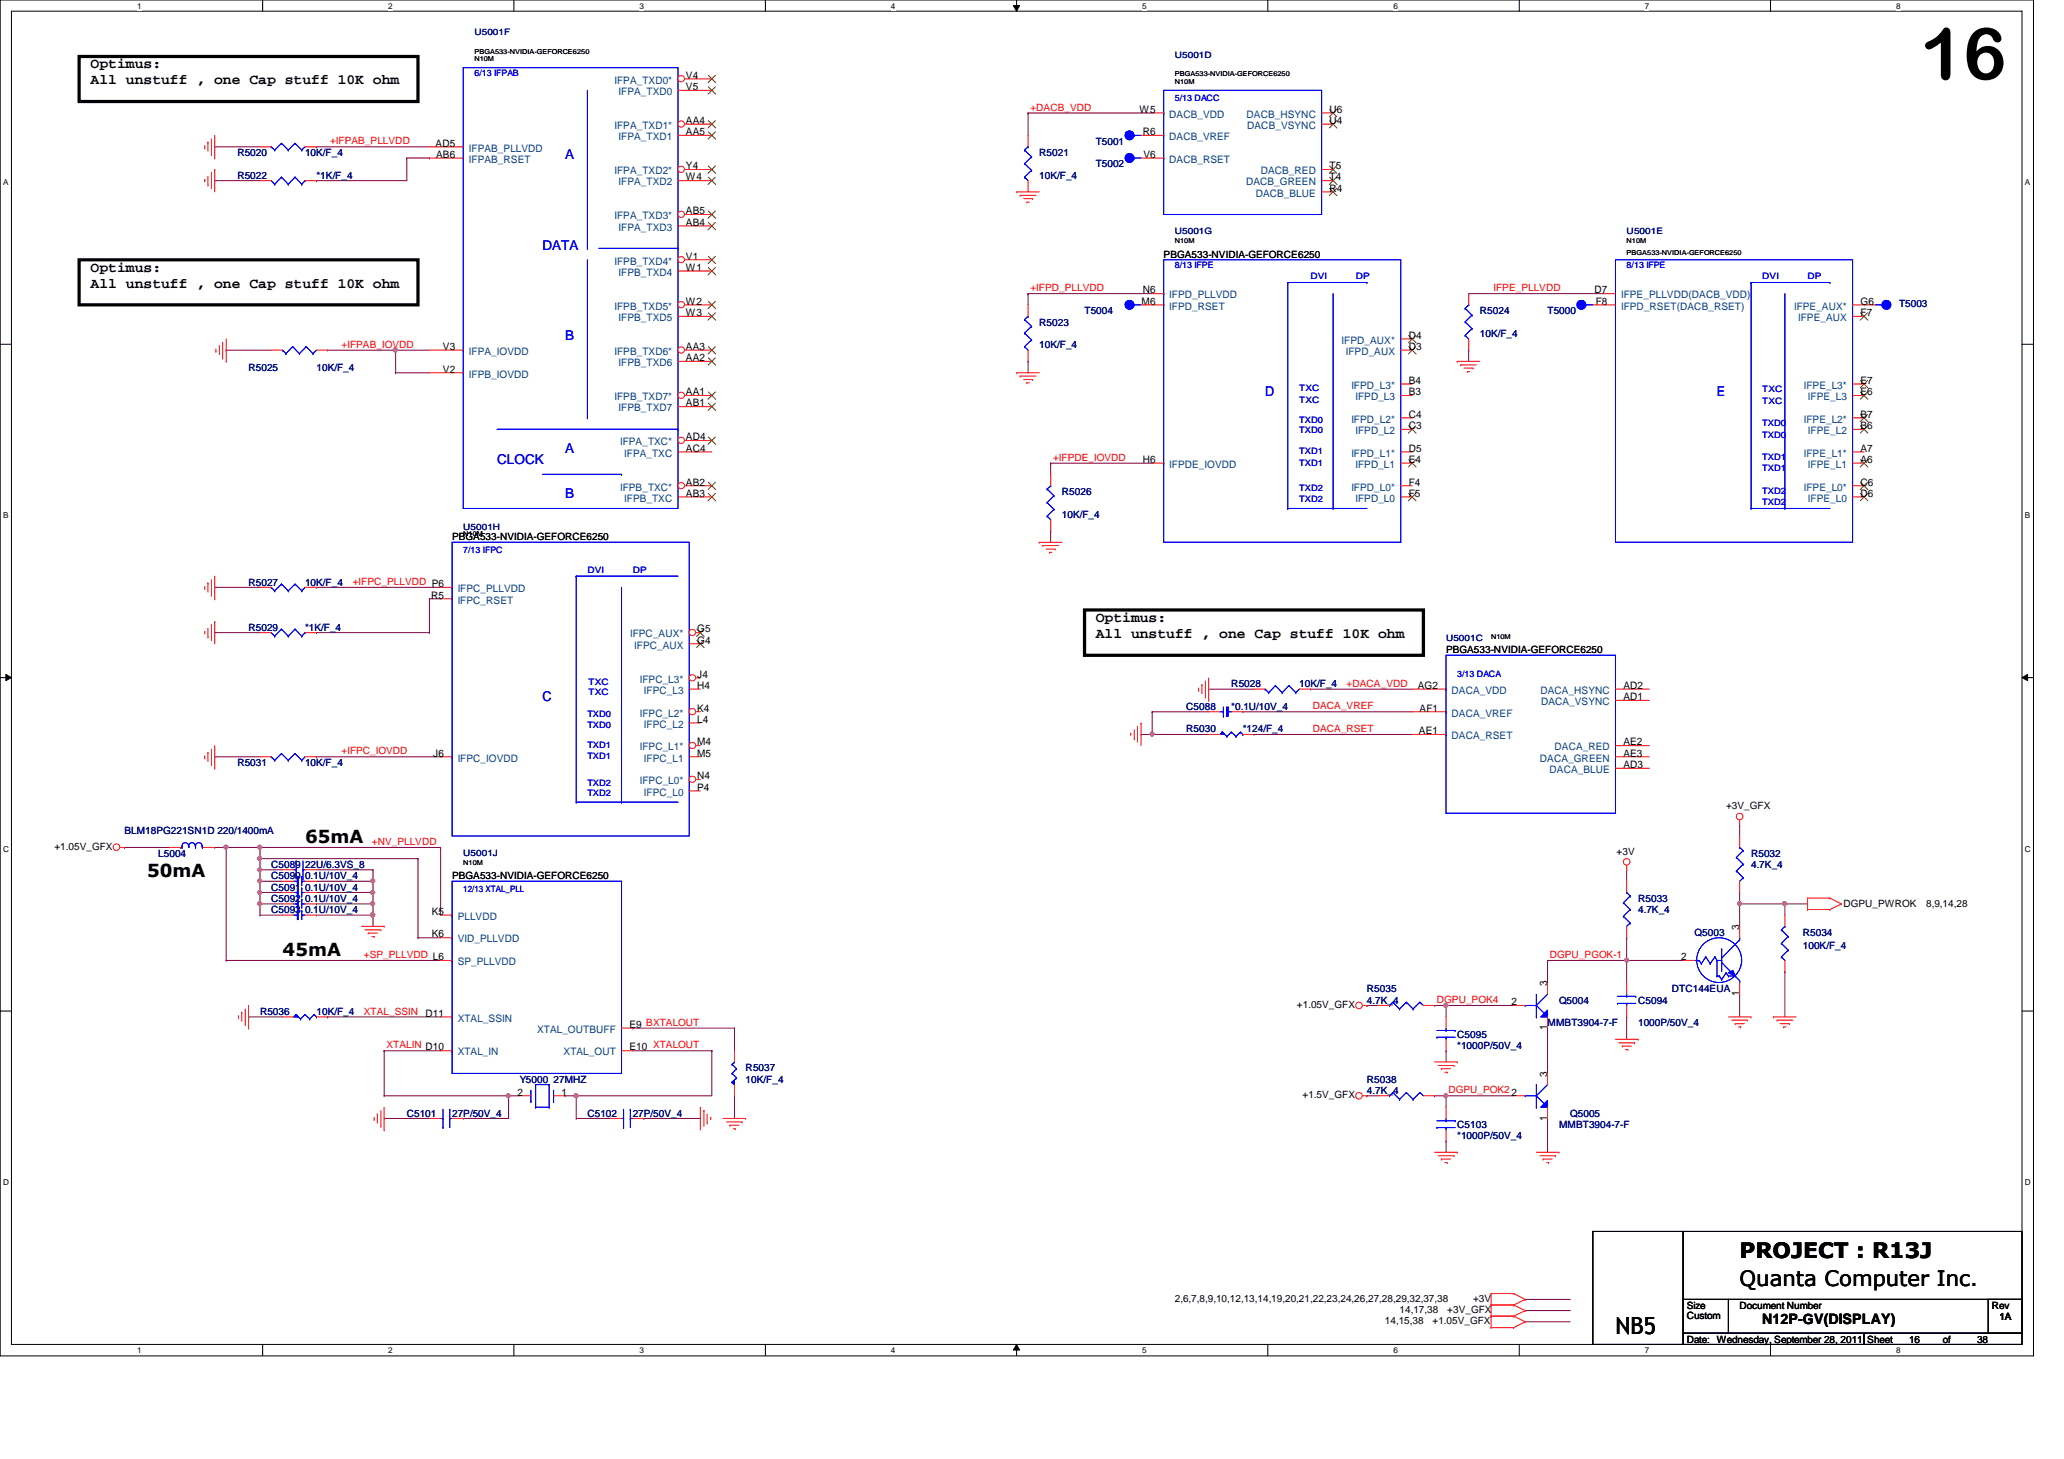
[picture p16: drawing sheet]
<svg xmlns="http://www.w3.org/2000/svg" width="297mm" height="210mm" viewBox="0 0 297 210" stroke-linecap="round" stroke-linejoin="round" font-family="sans-serif">
<defs><g id="words">
<text font-size="10.4" x="276.4" y="11.4">16</text>
<text font-size="3.4" x="232.5" y="191.9">NB5</text>
<g font-size="3">
<text x="250.4" y="185.1">Quanta Computer Inc.</text>
<text x="250.4" y="181">PROJECT : R13J</text>
</g>
<g font-size="2.6">
<text x="43.9" y="121.2">65mA</text>
<text x="21.2" y="126.1">50mA</text>
<text x="40.7" y="137.5">45mA</text>
</g>
<g font-size="2.1">
<text x="13" y="9.8">Optimus:</text>
<text x="13" y="12.1">All unstuff , one Cap stuff 10K ohm</text>
<text x="13" y="39.1">Optimus:</text>
<text x="13" y="41.4">All unstuff , one Cap stuff 10K ohm</text>
<text x="157.7" y="89.5">Optimus:</text>
<text x="157.7" y="91.8">All unstuff , one Cap stuff 10K ohm</text>
<text x="253.6" y="190.5">N12P-GV(DISPLAY)</text>
</g>
<g font-size="1.9" fill="#00f">
<text x="81.3" y="22.9">A</text>
<text x="78.1" y="35.9">DATA</text>
<text x="81.3" y="48.9">B</text>
<text x="182.1" y="57">D</text>
<text x="247.1" y="57">E</text>
<text x="81.3" y="65.2">A</text>
<text x="71.5" y="66.8">CLOCK</text>
<text x="81.3" y="71.7">B</text>
<text x="78.1" y="100.9">C</text>
</g>
<g font-size="1.5">
<text x="98.7" y="11.3">V4</text>
<text x="98.7" y="17.8">AA4</text>
<text x="98.7" y="13">V5</text>
<text x="164" y="16.2">W5</text>
<text x="191.3" y="17.8">U4</text>
<text x="191.3" y="16.2">U6</text>
<text x="62.7" y="21.1">AD5</text>
<text x="62.8" y="22.7">AB6</text>
<text x="98.7" y="19.4">AA5</text>
<text x="164.5" y="19.4">R6</text>
<text x="164.5" y="22.7">V6</text>
<text x="98.7" y="26">W4</text>
<text x="98.7" y="24.3">Y4</text>
<text x="191.3" y="27.6">R4</text>
<text x="191.3" y="26">T4</text>
<text x="191.3" y="24.3">T5</text>
<text x="98.7" y="32.5">AB4</text>
<text x="98.7" y="30.8">AB5</text>
<text x="98.7" y="38.9">W1</text>
<text x="98.7" y="37.3">V1</text>
<text x="98.7" y="45.5">W3</text>
<text x="98.7" y="43.8">W2</text>
<text x="164.3" y="43.8">M6</text>
<text x="164.5" y="42.2">N6</text>
<text x="229.5" y="42.2">D7</text>
<text x="229.7" y="43.8">F8</text>
<text x="267.8" y="43.8">G6</text>
<text x="267.8" y="45.5">F7</text>
<text x="63.8" y="53.6">V2</text>
<text x="63.8" y="50.3">V3</text>
<text x="98.7" y="51.9">AA2</text>
<text x="98.7" y="50.3">AA3</text>
<text x="202.7" y="50.3">D3</text>
<text x="202.7" y="48.7">D4</text>
<text x="98.7" y="58.5">AB1</text>
<text x="98.7" y="56.9">AA1</text>
<text x="202.7" y="56.9">B3</text>
<text x="202.7" y="55.2">B4</text>
<text x="267.8" y="56.9">E6</text>
<text x="267.8" y="55.2">E7</text>
<text x="98.7" y="65">AC4</text>
<text x="98.7" y="63.3">AD4</text>
<text x="202.7" y="65">D5</text>
<text x="202.7" y="61.7">C3</text>
<text x="202.7" y="60.1">C4</text>
<text x="267.8" y="65">A7</text>
<text x="267.8" y="61.7">B6</text>
<text x="267.8" y="60.1">B7</text>
<text x="98.7" y="71.5">AB3</text>
<text x="98.7" y="69.8">AB2</text>
<text x="164.5" y="66.6">H6</text>
<text x="202.7" y="71.5">F5</text>
<text x="202.7" y="69.8">F4</text>
<text x="202.7" y="66.6">E4</text>
<text x="267.8" y="69.8">C6</text>
<text x="267.8" y="66.6">A6</text>
<text x="267.8" y="71.5">D6</text>
<text x="62.1" y="86.1">R5</text>
<text x="100.3" y="92.6">G4</text>
<text x="100.3" y="91">G5</text>
<text x="100.3" y="99.1">H4</text>
<text x="100.3" y="97.5">J4</text>
<text x="204" y="99.1">AG2</text>
<text x="233.6" y="100.7">AD1</text>
<text x="233.6" y="99.1">AD2</text>
<text x="100.3" y="107.2">M4</text>
<text x="100.3" y="104">L4</text>
<text x="100.3" y="102.4">K4</text>
<text x="204.2" y="105.6">AE1</text>
<text x="204.3" y="102.4">AF1</text>
<text x="233.6" y="107.2">AE2</text>
<text x="62.4" y="108.8">J6</text>
<text x="100.3" y="113.7">P4</text>
<text x="100.3" y="112.1">N4</text>
<text x="100.3" y="108.8">M5</text>
<text x="233.6" y="110.5">AD3</text>
<text x="233.6" y="108.8">AE3</text>
<text x="62.1" y="131.6">K5</text>
<text x="62.1" y="134.9">K6</text>
<text x="250.3" y="133.8" transform="rotate(-90 250.3 133.8)">3</text>
<text x="222.7" y="141.9" transform="rotate(-90 222.7 141.9)">3</text>
<text x="241.9" y="138.1">2</text>
<text x="250.3" y="143.3" transform="rotate(-90 250.3 143.3)">1</text>
<text x="61.3" y="146.3">D11</text>
<text x="90.6" y="147.9">E9 BXTALOUT</text>
<text x="217.5" y="144.6">2</text>
<text x="222.7" y="148.3" transform="rotate(-90 222.7 148.3)">1</text>
<text x="90.6" y="151.1">E10 XTALOUT</text>
<text x="222.7" y="154.9" transform="rotate(-90 222.7 154.9)">3</text>
<text x="74.5" y="157.6">2</text>
<text x="80.8" y="157.6">1</text>
<text x="217.5" y="157.6">2</text>
<text x="222.7" y="161.2" transform="rotate(-90 222.7 161.2)">1</text>
</g>
<g font-size="1.5" fill="#004080">
<text x="88.4" y="12">IFPA_TXD0*</text>
<text x="89" y="13.7">IFPA_TXD0</text>
<text x="168.3" y="16.9">DACB_VDD</text>
<text x="179.4" y="16.9">DACB_HSYNC</text>
<text x="67.5" y="23.4">IFPAB_RSET</text>
<text x="67.5" y="21.8">IFPAB_PLLVDD</text>
<text x="88.4" y="18.5">IFPA_TXD1*</text>
<text x="89" y="20.2">IFPA_TXD1</text>
<text x="168.3" y="20.2">DACB_VREF</text>
<text x="168.3" y="23.4">DACB_RSET</text>
<text x="179.5" y="18.5">DACB_VSYNC</text>
<text x="88.4" y="25.1">IFPA_TXD2*</text>
<text x="89" y="26.7">IFPA_TXD2</text>
<text x="179.3" y="26.7">DACB_GREEN</text>
<text x="180.7" y="28.3">DACB_BLUE</text>
<text x="181.4" y="25.1">DACB_RED</text>
<text x="88.4" y="31.5">IFPA_TXD3*</text>
<text x="89" y="33.2">IFPA_TXD3</text>
<text x="88.4" y="38.1">IFPB_TXD4*</text>
<text x="89" y="39.7">IFPB_TXD4</text>
<text x="88.4" y="44.5">IFPB_TXD5*</text>
<text x="89" y="46.2">IFPB_TXD5</text>
<text x="168.3" y="44.5">IFPD_RSET</text>
<text x="168.3" y="42.9">IFPD_PLLVDD</text>
<text x="233.3" y="44.5">IFPD_RSET(DACB_RSET)</text>
<text x="233.3" y="42.9">IFPE_PLLVDD(DACB_VDD)</text>
<text x="258.2" y="44.5">IFPE_AUX*</text>
<text x="258.8" y="46.2">IFPE_AUX</text>
<text x="67.5" y="51.1">IFPA_IOVDD</text>
<text x="88.4" y="51.1">IFPB_TXD6*</text>
<text x="89" y="52.7">IFPB_TXD6</text>
<text x="193.1" y="49.4">IFPD_AUX*</text>
<text x="193.7" y="51.1">IFPD_AUX</text>
<text x="67.5" y="54.3">IFPB_IOVDD</text>
<text x="88.4" y="57.6">IFPB_TXD7*</text>
<text x="89" y="59.2">IFPB_TXD7</text>
<text x="194.5" y="55.9">IFPD_L3*</text>
<text x="195.1" y="57.6">IFPD_L3</text>
<text x="259.6" y="55.9">IFPE_L3*</text>
<text x="260.2" y="57.6">IFPE_L3</text>
<text x="89.2" y="64.1">IFPA_TXC*</text>
<text x="89.8" y="65.7">IFPA_TXC</text>
<text x="194.5" y="65.7">IFPD_L1*</text>
<text x="194.5" y="60.8">IFPD_L2*</text>
<text x="195.1" y="62.4">IFPD_L2</text>
<text x="259.6" y="65.7">IFPE_L1*</text>
<text x="259.6" y="60.8">IFPE_L2*</text>
<text x="260.2" y="62.4">IFPE_L2</text>
<text x="89.2" y="70.6">IFPB_TXC*</text>
<text x="168.3" y="67.3">IFPDE_IOVDD</text>
<text x="194.5" y="70.6">IFPD_L0*</text>
<text x="195.1" y="67.3">IFPD_L1</text>
<text x="259.6" y="70.6">IFPE_L0*</text>
<text x="260.2" y="67.3">IFPE_L1</text>
<text x="89.8" y="72.2">IFPB_TXC</text>
<text x="195.1" y="72.2">IFPD_L0</text>
<text x="260.2" y="72.2">IFPE_L0</text>
<text x="65.9" y="86.8">IFPC_RSET</text>
<text x="65.9" y="85.2">IFPC_PLLVDD</text>
<text x="90.7" y="91.7">IFPC_AUX*</text>
<text x="91.3" y="93.3">IFPC_AUX</text>
<text x="92.1" y="98.2">IFPC_L3*</text>
<text x="92.7" y="99.8">IFPC_L3</text>
<text x="208.9" y="99.8">DACA_VDD</text>
<text x="221.7" y="99.8">DACA_HSYNC</text>
<text x="221.8" y="101.4">DACA_VSYNC</text>
<text x="92.1" y="107.9">IFPC_L1*</text>
<text x="92.1" y="103.1">IFPC_L2*</text>
<text x="92.7" y="104.7">IFPC_L2</text>
<text x="208.9" y="103.1">DACA_VREF</text>
<text x="208.9" y="106.3">DACA_RSET</text>
<text x="223.7" y="107.9">DACA_RED</text>
<text x="65.9" y="109.6">IFPC_IOVDD</text>
<text x="92.1" y="112.8">IFPC_L0*</text>
<text x="92.7" y="109.6">IFPC_L1</text>
<text x="221.6" y="109.6">DACA_GREEN</text>
<text x="223" y="111.2">DACA_BLUE</text>
<text x="92.7" y="114.5">IFPC_L0</text>
<text x="65.9" y="135.6">VID_PLLVDD</text>
<text x="65.9" y="132.3">PLLVDD</text>
<text x="65.9" y="138.9">SP_PLLVDD</text>
<text x="65.9" y="147">XTAL_SSIN</text>
<text x="77.3" y="148.6">XTAL_OUTBUFF</text>
<text x="65.9" y="151.8">XTAL_IN</text>
<text x="81.1" y="151.8">XTAL_OUT</text>
</g>
<g font-size="1.4" fill="#f00">
<text x="148.3" y="15.9">+DACB_VDD</text>
<text x="47.5" y="20.8">+IFPAB_PLLVDD</text>
<text x="148.3" y="41.9">+IFPD_PLLVDD</text>
<text x="214.9" y="41.9">IFPE_PLLVDD</text>
<text x="49.1" y="50">+IFPAB_IOVDD</text>
<text x="151.6" y="66.3">+IFPDE_IOVDD</text>
<text x="50.8" y="84.2">+IFPC_PLLVDD P6</text>
<text x="193.8" y="98.8">+DACA_VDD</text>
<text x="188.9" y="102.1">DACA_VREF</text>
<text x="188.9" y="105.3">DACA_RSET</text>
<text x="49.1" y="108.5">+IFPC_IOVDD</text>
<text x="53.5" y="121.6">+NV_PLLVDD</text>
<text x="52.4" y="137.8">+SP_PLLVDD L6</text>
<text x="223.1" y="137.8">DGPU_PGOK-1</text>
<text x="52.4" y="146">XTAL_SSIN</text>
<text x="206.8" y="144.3">DGPU_POK4</text>
<text x="55.6" y="150.8">XTALIN D10</text>
<text x="208.4" y="157.3">DGPU_POK2</text>
</g>
<g font-size="1.4" fill="#000080">
<text x="34.2" y="22.5">R5020</text>
<text x="43.9" y="22.5">10K/F_4</text>
<text x="149.6" y="22.5">R5021</text>
<text x="157.7" y="20.8">T5001</text>
<text x="34.2" y="25.7">R5022</text>
<text x="45.5" y="25.7">*1K/F_4</text>
<text x="149.6" y="25.7">10K/F_4</text>
<text x="157.7" y="24.1">T5002</text>
<text x="149.6" y="46.9">R5023</text>
<text x="156.1" y="45.2">T5004</text>
<text x="213" y="45.2">R5024</text>
<text x="222.7" y="45.2">T5000</text>
<text x="273.3" y="44.2">T5003</text>
<text x="35.8" y="53.3">R5025</text>
<text x="45.5" y="53.3">10K/F_4</text>
<text x="149.6" y="50.1">10K/F_4</text>
<text x="213" y="48.5">10K/F_4</text>
<text x="152.8" y="71.2">R5026</text>
<text x="152.8" y="74.5">10K/F_4</text>
<text x="35.8" y="84.2">R5027</text>
<text x="43.9" y="84.2">10K/F_4</text>
<text x="35.8" y="90.8">R5029</text>
<text x="43.9" y="90.8">*1K/F_4</text>
<text x="177.2" y="98.9">R5028</text>
<text x="187" y="98.9">10K/F_4</text>
<text x="170.7" y="102.1">C5088</text>
<text x="170.7" y="105.4">R5030</text>
<text x="177.2" y="102.1">*0.1U/10V_4</text>
<text x="178.9" y="105.4">*124/F_4</text>
<text x="34.2" y="110.2">R5031</text>
<text x="43.9" y="110.2">10K/F_4</text>
<text x="17.9" y="120">BLM18PG221SN1D 220/1400mA</text>
<text x="22.8" y="123.3">L5004</text>
<text x="39" y="124.9">C5089 22U/6.3VS_8</text>
<text x="252" y="123.3">R5032</text>
<text x="252" y="124.9">4.7K_4</text>
<text x="39" y="129.8">C5092 0.1U/10V_4</text>
<text x="39" y="126.5">C5090 0.1U/10V_4</text>
<text x="39" y="131.4">C5093 0.1U/10V_4</text>
<text x="39" y="128.1">C5091 0.1U/10V_4</text>
<text x="235.8" y="129.8">R5033</text>
<text x="235.8" y="131.4">4.7K_4</text>
<text x="243.9" y="134.6">Q5003</text>
<text x="259.5" y="134.6">R5034</text>
<text x="259.5" y="136.6">100K/F_4</text>
<text x="196.7" y="142.7">R5035</text>
<text x="240.6" y="142.7">DTC144EUA</text>
<text x="37.4" y="146">R5036</text>
<text x="45.5" y="146">10K/F_4</text>
<text x="196.7" y="144.4">4.7K_4</text>
<text x="209.7" y="149.3">C5095</text>
<text x="222.7" y="147.7">MMBT3904-7-F</text>
<text x="224.4" y="144.4">Q5004</text>
<text x="235.8" y="144.4">C5094</text>
<text x="235.8" y="147.7">1000P/50V_4</text>
<text x="74.8" y="155.8">Y5000 27MHZ</text>
<text x="107.3" y="154.1">R5037</text>
<text x="107.3" y="155.8">10K/F_4</text>
<text x="196.7" y="155.8">R5038</text>
<text x="209.7" y="150.9">*1000P/50V_4</text>
<text x="58.5" y="160.7">C5101</text>
<text x="65.1" y="160.7">27P/50V_4</text>
<text x="84.5" y="160.7">C5102</text>
<text x="91.1" y="160.7">27P/50V_4</text>
<text x="196.7" y="157.4">4.7K_4</text>
<text x="226" y="160.7">Q5005</text>
<text x="209.7" y="162.3">C5103</text>
<text x="209.7" y="163.9">*1000P/50V_4</text>
<text x="224.4" y="162.3">MMBT3904-7-F</text>
</g>
<g font-size="1.4">
<text x="167.5" y="37.1">PBGA533-NVIDIA-GEFORCE6250</text>
<text x="65.1" y="77.7">PBGA533-NVIDIA-GEFORCE6250</text>
<text x="208.1" y="94">PBGA533-NVIDIA-GEFORCE6250</text>
<text x="248.4" y="116.4">+3V_GFX</text>
<text x="7.8" y="122.3">+1.05V_GFX</text>
<text x="232.7" y="122.9">+3V</text>
<text x="65.1" y="126.5">PBGA533-NVIDIA-GEFORCE6250</text>
<text x="265.3" y="130.6">DGPU_PWROK</text>
<text x="277.2" y="130.6">8,9,14,28</text>
<text x="186.6" y="145">+1.05V_GFX</text>
<text x="187.4" y="158">+1.5V_GFX</text>
<text x="169.1" y="187.3">2,6,7,8,9,10,12,13,14,19,20,21,22,23,24,26,27,28,29,32,37,38</text>
<text x="199.3" y="190.5">14,15,38</text>
<text x="201.4" y="188.9">14,17,38</text>
<text x="206.2" y="190.5">+1.05V_GFX</text>
<text x="208.3" y="188.9">+3V_GFX</text>
<text x="212" y="187.3">+3V</text>
<text x="242.7" y="188.3">Size</text>
<text x="242.7" y="189.7">Custom</text>
<text x="250.4" y="188.3">Document Number</text>
<text x="286.6" y="188.3">Rev</text>
<text x="287.7" y="189.9">1A</text>
<text x="242.7" y="193.2">Date: Wednesday, September 28, 2011 Sheet</text>
<text x="274.7" y="193.2">16</text>
<text x="279.6" y="193.2">of</text>
<text x="284.5" y="193.2">38</text>
</g>
<g font-size="1.3" fill="#000080">
<text x="68.3" y="5.1">U5001F</text>
<text x="169.1" y="8.3">U5001D</text>
<text x="169.1" y="33.7">U5001G</text>
<text x="234.1" y="33.7">U5001E</text>
<text x="66.7" y="76.3">U5001H</text>
<text x="208.1" y="92.2">U5001C</text>
<text x="66.7" y="123.1">U5001J</text>
</g>
<g font-size="1.3" fill="#00f">
<text x="68.3" y="10.9">6/13 IFPAB</text>
<text x="169.1" y="14.5">5/13 DACC</text>
<text x="169.1" y="38.6">8/13 IFPE</text>
<text x="188.6" y="40.2">DVI</text>
<text x="195.1" y="40.2">DP</text>
<text x="234.1" y="38.6">8/13 IFPE</text>
<text x="253.6" y="40.2">DVI</text>
<text x="260.1" y="40.2">DP</text>
<text x="187" y="57.9">TXC</text>
<text x="187" y="56.3">TXC</text>
<text x="253.6" y="58.1">TXC</text>
<text x="253.6" y="56.4">TXC</text>
<text x="187" y="65.4">TXD1</text>
<text x="187" y="62.3">TXD0</text>
<text x="187" y="60.8">TXD0</text>
<text x="253.6" y="62.9">TXD0</text>
<text x="253.6" y="61.3">TXD0</text>
<text x="187" y="67">TXD1</text>
<text x="187" y="70.6">TXD2</text>
<text x="253.6" y="67.8">TXD1</text>
<text x="253.6" y="66.2">TXD1</text>
<text x="253.6" y="71.1">TXD2</text>
<text x="187" y="72.2">TXD2</text>
<text x="253.6" y="72.7">TXD2</text>
<text x="66.7" y="79.5">7/13 IFPC</text>
<text x="84.5" y="82.5">DVI</text>
<text x="91.1" y="82.5">DP</text>
<text x="84.7" y="98.6">TXC</text>
<text x="84.7" y="100">TXC</text>
<text x="209.7" y="97.4">3/13 DACA</text>
<text x="84.5" y="107.7">TXD1</text>
<text x="84.5" y="104.7">TXD0</text>
<text x="84.5" y="103.1">TXD0</text>
<text x="84.5" y="113">TXD2</text>
<text x="84.5" y="109.3">TXD1</text>
<text x="84.5" y="114.5">TXD2</text>
<text x="66.7" y="128.3">12/13 XTAL_PLL</text>
</g>
<g font-size="1.2">
<text x="19.7" y="1.2">1</text>
<text x="55.9" y="1.2">2</text>
<text x="92" y="1.2">3</text>
<text x="128.2" y="1.2">4</text>
<text x="164.4" y="1.2">5</text>
<text x="200.5" y="1.2">6</text>
<text x="236.7" y="1.2">7</text>
<text x="272.9" y="1.2">8</text>
<text x=".5" y="26.6">A</text>
<text x="291.4" y="26.6">A</text>
<text x=".5" y="74.5">B</text>
<text x="291.4" y="74.5">B</text>
<text x=".5" y="122.5">C</text>
<text x="291.4" y="122.5">C</text>
<text x=".5" y="170.5">D</text>
<text x="291.4" y="170.5">D</text>
<text x="19.7" y="194.6">1</text>
<text x="55.9" y="194.6">2</text>
<text x="92" y="194.6">3</text>
<text x="128.2" y="194.6">4</text>
<text x="164.4" y="194.6">5</text>
<text x="200.5" y="194.6">6</text>
<text x="236.7" y="194.6">7</text>
<text x="272.9" y="194.6">8</text>
</g>
<g font-size="1">
<text x="68.3" y="8.8">N10M</text>
<text x="68.3" y="7.7">PBGA533-NVIDIA-GEFORCE6250</text>
<text x="169.1" y="11">PBGA533-NVIDIA-GEFORCE6250</text>
<text x="169.1" y="12.1">N10M</text>
<text x="169.1" y="35">N10M</text>
<text x="234.1" y="35">N10M</text>
<text x="234.1" y="36.6">PBGA533-NVIDIA-GEFORCE6250</text>
<text x="66.7" y="77.1">N10M</text>
<text x="214.6" y="91.9">N10M</text>
<text x="66.7" y="124.4">N10M</text>
</g>
</g></defs>
<path d="M0 0h292.6v195.1h-292.6zM1.6 1.6h289.4v191.8h-289.4z" fill="none" stroke="#000" stroke-width=".14"/>
<g fill="#fff">
<path d="M19.7 .2h.6v1.3h-.6z"/>
<path d="M19.7 193.6h.6v1.3h-.6z"/>
</g>
<path d="M37.8 0v1.6M37.8 193.4v1.6" fill="none" stroke="#000" stroke-width=".14"/>
<g fill="#fff">
<path d="M55.9 .2h.6v1.3h-.6z"/>
<path d="M55.9 193.6h.6v1.3h-.6z"/>
</g>
<path d="M74 0v1.6M74 193.4v1.6" fill="none" stroke="#000" stroke-width=".14"/>
<g fill="#fff">
<path d="M92 .2h.6v1.3h-.6z"/>
<path d="M92 193.6h.6v1.3h-.6z"/>
</g>
<path d="M110.1 0v1.6M110.1 193.4v1.6" fill="none" stroke="#000" stroke-width=".14"/>
<g fill="#fff">
<path d="M128.2 .2h.6v1.3h-.6z"/>
<path d="M128.2 193.6h.6v1.3h-.6z"/>
</g>
<path d="M145.8 .8h.9l-.4 .8zM146.3 0v1.6M146.3 193.4l.4 .8h-.9zM146.3 193.4v1.6" fill="none" stroke="#000" stroke-width=".14"/>
<path d="M145.8 .8h.9l-.4 .8zM146.3 193.4l.4 .8h-.9z" fill="#000"/>
<g fill="#fff">
<path d="M164.4 .2h.6v1.3h-.6z"/>
<path d="M164.4 193.6h.6v1.3h-.6z"/>
</g>
<path d="M182.5 0v1.6M182.5 193.4v1.6" fill="none" stroke="#000" stroke-width=".14"/>
<g fill="#fff">
<path d="M200.5 .2h.6v1.3h-.6z"/>
<path d="M200.5 193.6h.6v1.3h-.6z"/>
</g>
<path d="M218.6 0v1.6M218.6 193.4v1.6" fill="none" stroke="#000" stroke-width=".14"/>
<g fill="#fff">
<path d="M236.7 .2h.6v1.3h-.6z"/>
<path d="M236.7 193.6h.6v1.3h-.6z"/>
</g>
<path d="M254.8 0v1.6M254.8 193.4v1.6" fill="none" stroke="#000" stroke-width=".14"/>
<g fill="#fff">
<path d="M272.9 .2h.6v1.3h-.6z"/>
<path d="M272.9 193.6h.6v1.3h-.6z"/>
<path d="M.5 25.6h.7v1.3h-.7z"/>
<path d="M291.4 25.6h.7v1.3h-.7z"/>
<path d="M.5 73.5h.7v1.3h-.7z"/>
<path d="M291.4 73.5h.7v1.3h-.7z"/>
</g>
<path d="M0 49.5h1.6M291 49.5h1.6" fill="none" stroke="#000" stroke-width=".14"/>
<g fill="#fff">
<path d="M.5 121.5h.8v1.3h-.8z"/>
<path d="M291.4 121.5h.8v1.3h-.8z"/>
</g>
<path d="M0 97.5h1.6M.8 97l.8 .5-.8 .4zM291 97.5l.8-.5v.9zM291 97.5h1.6" fill="none" stroke="#000" stroke-width=".14"/>
<path d="M.8 97l.8 .5-.8 .4zM291 97.5l.8-.5v.9z" fill="#000"/>
<g fill="#fff">
<path d="M.5 169.4h.8v1.3h-.8z"/>
<path d="M291.4 169.4h.8v1.3h-.8z"/>
</g>
<path d="M0 145.5h1.6M291 145.5h1.6" fill="none" stroke="#000" stroke-width=".14"/>
<g fill="none" stroke="#800040" stroke-width=".14">
<path d="M148 16.3h.1M148 16.3v3.2M148 16.3h17.8M30.9 26h.1M30.9 26h6.5M148 42.2h.1M148 52h.1M148 42.2v1.7M148 52v1.6M148 42.2h17.8M211.4 50.4h.1M211.4 42.2h.1"/>
<path d="M211.4 42.2h19.4M211.4 50.4v1.6M151.2 76.4h.1M151.2 76.4v1.6M61.8 91h.1M61.8 86.1h.1M61.8 86.1v4.9M61.8 86.1h1.6M188.6 99.1h.1M188.6 99.1h14.6M45.5 130h.1M45.5 131.7h.1"/>
<path d="M45.5 130h8.2M45.5 131.7h8.2"/>
</g>
<circle cx="53.6" cy="131.6" r=".31" fill="#f0f"/>
<circle cx="53.6" cy="131.6" r=".31" fill="none" stroke="#f0f" stroke-width=".14"/>
<path d="M37.4 130h.1M37.4 130h3.3" fill="none" stroke="#800040" stroke-width=".14"/>
<circle cx="37.4" cy="130" r=".3" fill="#f0f"/>
<circle cx="37.4" cy="130" r=".3" fill="none" stroke="#f0f" stroke-width=".14"/>
<g fill="none" stroke="#800040" stroke-width=".14">
<path d="M17.9 121.9h.1M17.9 121.9h6.5M37.4 131.7h.1M37.4 130h.1M37.4 121.9h.1M37.4 131.7h3.3M37.4 121.9v1.6M37.4 130v1.7M37.4 121.9h26M60.2 134.9h.1M60.2 134.9h3.2M35.8 146.3h.1"/>
<path d="M35.8 146.3h4.9M47.2 146.3h.1M47.2 146.3h16.2M55.3 151.2h.1M55.3 151.2h8.1M91.1 147.9h.1M91.1 147.9h14.6"/>
</g>
<circle cx="37.4" cy="121.9" r=".3" fill="#f0f"/>
<circle cx="37.4" cy="121.9" r=".3" fill="none" stroke="#f0f" stroke-width=".14"/>
<path d="M53.7 131.7h.1M53.7 131.7v1.6M105.7 157.6h.1M105.7 157.6v3.3" fill="none" stroke="#800040" stroke-width=".14"/>
<circle cx="53.6" cy="131.6" r=".31" fill="#f0f"/>
<circle cx="53.6" cy="131.6" r=".31" fill="none" stroke="#f0f" stroke-width=".14"/>
<g fill="none" stroke="#800040" stroke-width=".14">
<path d="M45.5 26h.1M58.5 22.7h.1M58.5 22.7v3.3h-13M151.2 66.6h.1M151.2 66.6h14.6M151.2 66.6v1.6M45.5 91h.1M45.5 91h16.3M178.9 102.4h.1M178.9 102.4h24.3M37.4 123.5h.1M37.4 123.5h22.8"/>
<path d="M63.4 121.9h.1M63.4 121.9v9.8M105.7 147.9h.1M105.7 147.9v3.3"/>
</g>
<circle cx="37.4" cy="123.5" r=".31" fill="#f0f"/>
<circle cx="37.4" cy="123.5" r=".31" fill="none" stroke="#f0f" stroke-width=".14"/>
<g fill="none" stroke="#800040" stroke-width=".14">
<path d="M32.6 121.9h.1M32.6 121.9h4.8M37.4 128.4h.1M37.4 128.4v1.6M60.2 123.5h.1M60.2 123.5v11.4M55.3 151.2h.1M55.3 151.2v6.4M73.2 157.6h.1M73.2 157.6v3.3h-6.5M73.2 157.6h1.6M102.4 151.2h.1"/>
<path d="M102.4 151.2v6.4M55.3 160.9h.1M55.3 160.9h6.5M66.7 160.9h.1M82.9 160.9h.1M82.9 160.9h4.9M92.7 160.9h.1M92.7 160.9h8.1"/>
</g>
<circle cx="73.1" cy="157.6" r=".3" fill="#f0f"/>
<circle cx="73.1" cy="157.6" r=".3" fill="none" stroke="#f0f" stroke-width=".14"/>
<path d="M82.9 157.6h.1M82.9 157.6v3.3M82.9 157.6h19.5" fill="none" stroke="#800040" stroke-width=".14"/>
<circle cx="82.9" cy="157.6" r=".31" fill="#f0f"/>
<circle cx="82.9" cy="157.6" r=".31" fill="none" stroke="#f0f" stroke-width=".14"/>
<path d="M164.2 105.7h.1M164.2 105.7h9.7M165.8 102.4h.1M165.8 105.7h.1M165.8 102.4h8.1M180.5 105.7h.1M180.5 105.7h22.7M81.3 157.6h.1M81.3 157.6h1.6M91.1 151.2h11.3M102.4 151.2h.1" fill="none" stroke="#800040" stroke-width=".14"/>
<circle cx="165.8" cy="105.6" r=".3" fill="#f0f"/>
<circle cx="165.8" cy="105.6" r=".3" fill="none" stroke="#f0f" stroke-width=".14"/>
<path d="M37.4 126.8h.1M37.4 126.8h3.3" fill="none" stroke="#800040" stroke-width=".14"/>
<circle cx="37.4" cy="126.7" r=".3" fill="#f0f"/>
<circle cx="37.4" cy="126.7" r=".3" fill="none" stroke="#f0f" stroke-width=".14"/>
<path d="M37.4 125.1h.1M37.4 128.4h.1M37.4 125.1v1.7M37.4 128.4h3.3" fill="none" stroke="#800040" stroke-width=".14"/>
<circle cx="37.4" cy="128.4" r=".3" fill="#f0f"/>
<circle cx="37.4" cy="128.4" r=".3" fill="none" stroke="#f0f" stroke-width=".14"/>
<path d="M37.4 126.8h.1M37.4 126.8v1.6M45.5 126.8h8.2M53.7 126.8h.1M53.7 128.4h.1M53.7 126.8v1.6" fill="none" stroke="#800040" stroke-width=".14"/>
<circle cx="53.6" cy="126.7" r=".3" fill="#f0f"/>
<circle cx="53.6" cy="126.7" r=".3" fill="none" stroke="#f0f" stroke-width=".14"/>
<path d="M45.5 128.4h8.2M53.7 128.4h.1" fill="none" stroke="#800040" stroke-width=".14"/>
<circle cx="53.6" cy="128.4" r=".3" fill="#f0f"/>
<circle cx="53.6" cy="128.4" r=".3" fill="none" stroke="#f0f" stroke-width=".14"/>
<path d="M37.4 125.1h.1M37.4 125.1h3.3M53.7 130h.1M53.7 128.4v1.6" fill="none" stroke="#800040" stroke-width=".14"/>
<circle cx="37.4" cy="125.1" r=".3" fill="#f0f"/>
<circle cx="37.4" cy="125.1" r=".3" fill="none" stroke="#f0f" stroke-width=".14"/>
<path d="M32.6 138.2h.1M32.6 138.2h30.8M37.4 123.5h.1M37.4 123.5v1.6M45.5 125.1h8.2M53.7 125.1h.1M53.7 126.8h.1M53.7 130h.1M53.7 125.1v1.7M53.7 130v1.7" fill="none" stroke="#800040" stroke-width=".14"/>
<circle cx="53.6" cy="130" r=".3" fill="#f0f"/>
<circle cx="53.6" cy="130" r=".3" fill="none" stroke="#f0f" stroke-width=".14"/>
<path d="M30.9 21.1h.1M30.9 21.1h6.5M45.5 21.1h.1M45.5 21.1h16.3M32.6 50.4h.1M32.6 50.4h6.4M56.9 50.4h.1M56.9 50.4h4.9" fill="none" stroke="#800040" stroke-width=".14"/>
<circle cx="56.9" cy="50.4" r=".31" fill="#f0f"/>
<circle cx="56.9" cy="50.4" r=".31" fill="none" stroke="#f0f" stroke-width=".14"/>
<g fill="none" stroke="#800040" stroke-width=".14">
<path d="M47.2 50.4h.1M47.2 50.4h9.7M56.9 53.6h.1M56.9 50.4h.1M56.9 53.6h4.9M56.9 50.4v3.2M30.9 84.5h.1M30.9 84.5h6.5M45.5 84.5h.1M45.5 84.5h17.9M173.9 99.1h.1M173.9 99.1h6.6"/>
<path d="M30.9 108.9h.1M30.9 108.9h6.5M45.5 108.9h.1M45.5 108.9h17.9M234.1 138.2h.1M234.1 138.2h8.1M196.7 157.6h.1M196.7 144.7h.1M196.7 157.6h1.6M196.7 144.7h1.6M219.5 190.2h.1M219.5 188.6h.1"/>
<path d="M219.5 186.9h.1M219.5 190.2h6.5M219.5 188.6h6.5M219.5 186.9h6.5"/>
</g>
<circle cx="234.1" cy="138.1" r=".3" fill="#f0f"/>
<circle cx="234.1" cy="138.1" r=".3" fill="none" stroke="#f0f" stroke-width=".14"/>
<path d="M208.1 157.6h.1M208.1 157.6v1.7M208.1 157.6h9.7M208.1 164.2h.1M208.1 164.2v1.6M222.7 160.9h.1M222.7 160.9v4.9" fill="none" stroke="#800040" stroke-width=".14"/>
<circle cx="208.1" cy="157.6" r=".3" fill="#f0f"/>
<circle cx="208.1" cy="157.6" r=".3" fill="none" stroke="#f0f" stroke-width=".14"/>
<path d="M222.7 138.2h.1M222.7 138.2v3.2M222.7 138.2h11.4M250.4 130h6.5M256.9 130h.1M208.1 144.7h.1M208.1 151.2h.1M208.1 144.7v1.6M208.1 151.2v1.6M208.1 144.7h9.7" fill="none" stroke="#800040" stroke-width=".14"/>
<circle cx="250.4" cy="130" r=".3" fill="#f0f"/>
<circle cx="250.4" cy="130" r=".3" fill="none" stroke="#f0f" stroke-width=".14"/>
<circle cx="256.8" cy="130" r=".3" fill="#f0f"/>
<circle cx="256.8" cy="130" r=".3" fill="none" stroke="#f0f" stroke-width=".14"/>
<g fill="none" stroke="#800040" stroke-width=".14">
<path d="M250.4 118.7h.1M250.4 118.7v1.6M234.1 138.2h.1M234.1 134.9h.1M234.1 134.9v6.5M250.4 130h.1M250.4 128.4h.1M250.4 128.4v4.9M256.9 139.8h.1M256.9 130h.1M256.9 130v1.7M256.9 139.8v6.5"/>
<path d="M206.5 144.7h.1M206.5 144.7h1.6M234.1 146.3h.1M234.1 146.3v3.2M250.4 143h.1M250.4 143v3.3"/>
</g>
<circle cx="208.1" cy="144.6" r=".3" fill="#f0f"/>
<circle cx="208.1" cy="144.6" r=".3" fill="none" stroke="#f0f" stroke-width=".14"/>
<path d="M165.8 102.4h.1M165.8 102.4v3.3M32.6 121.9h.1M32.6 121.9v16.3M234.1 125.1h.1M234.1 125.1v1.7M206.5 157.6h.1M206.5 157.6h1.6M222.7 147.9h.1M222.7 147.9v6.5" fill="none" stroke="#800040" stroke-width=".14"/>
<circle cx="32.5" cy="121.9" r=".3" fill="#f0f"/>
<circle cx="32.5" cy="121.9" r=".3" fill="none" stroke="#f0f" stroke-width=".14"/>
<path d="M58.5 22.7h3.3M61.8 22.7h.1M30.9 91h.1M30.9 91h6.5M30.9 121.9h.1M30.9 121.9h1.7M256.9 130h3.2M260.1 130h.1M55.3 157.6h.1M55.3 157.6h17.9" fill="none" stroke="#800040" stroke-width=".14"/>
<g fill="none" stroke="#f00" stroke-width=".14">
<path d="M30.4 20v2.3M30.9 19.5v3.2M29.5 25.8h.1M29.5 21.3h.1M29.5 21v.3M29.5 25.8v.4M29.9 26.6h.1M29.9 20.4h.1M29.9 20.4v1.4M29.9 25.4v1.2M30.4 24.8h.1M30.4 22.3h.1"/>
<path d="M30.4 24.8v2.3M30.9 24.4h.1M30.9 22.7h.1M30.9 24.4v3.2M146.3 27.6h.1M146.3 27.6h3.3M146.8 28.1h.1M146.8 28.1h2.3M147.3 28.6h1.3M147.8 29.1h.1M147.8 29.1h.3M148.6 28.6h.1"/>
<path d="M31.1 50.5h.1M31.1 50.2v.3M31.6 49.7h.1M31.6 49.7v1.3M32 51.5h.1M32 49.2v2.3M32.6 52h.1M32.6 48.8v3.2M146.3 53.6h.1M146.3 53.6h3.3M146.8 54.1h.1M146.8 54.1h2.3"/>
<path d="M147.3 54.6h1.3M147.8 55.1h.1M147.8 55.1h.3M148 43.9v1.6M148 50.4v1.6M148.6 54.6h.1M209.7 52h.1M209.7 52h3.3M210.2 52.5h.1M210.2 52.5h2.3M210.7 53h1.3M211.2 53.5h.1"/>
<path d="M211.2 53.5h.3M212 53h.1M149.6 78h.1M149.6 78h3.2M150.1 78.5h.1M150.1 78.5h2.3M150.5 79h1.3M151 79.5h.1M151 79.5h.4M151.8 79h.1M29.5 90.8h.1M29.5 84.7h.1"/>
<path d="M29.5 84.4v.3M29.5 90.8v.4M29.9 91.7h.1M29.9 83.9h.1M29.9 83.9v1.3M29.9 90.4v1.3M30.4 89.9h.1M30.4 85.6h.1M30.4 83.4v2.2M30.4 89.9v2.3M30.9 89.4h.1M30.9 86.1h.1"/>
<path d="M30.9 82.9v3.2M30.9 89.4v3.2M37.4 91h1.6M43.9 91h1.6M172.5 99.3h.1M172.5 99v.3M173 98.5h.1M173 98.5v1.3M173.5 98v2.3M173.9 97.5v3.3M29.5 109.1h.1M29.5 108.8v.3"/>
<path d="M29.9 108.2h.1M29.9 108.2v1.4M30.4 110h.1M30.4 107.8v2.2M30.9 110.5h.1M30.9 107.3v3.2M162.7 105.5h.1M162.7 105.5v.3M163.2 106.3h.1M163.2 105v1.3M163.7 104.5h.1M163.7 104.5v2.3"/>
<path d="M164.2 104h.1M164.2 104v3.3M173.5 100.3h.1M173.9 100.8h.1M250.4 118.7h.1M250.4 118v.7M17.3 121.9h.6M17.9 121.9h.1M52 133.3h3.3M52.5 133.8h2.3M53 134.2h.1M53 134.2h1.3"/>
<path d="M53.5 134.7h.3M53.8 134.7h.1M54.8 133.8h.1M55.3 133.3h.1M234.1 125.1h.1M234.1 124.5v.6M260.1 130.9h.1M260.1 129.2h.1M260.1 129.2h3.3M260.1 130.9h3.3M260.1 129.2v1.7M263.4 129.2h.1"/>
<path d="M263.4 130.9h.1M263.4 129.2l1.6 .8M265 130h.1M265 130l-1.6 .9M34.3 146.4h.1M34.3 146.1v.3M34.8 145.6h.1M34.8 145.6v1.3M35.3 147.4h.1M35.3 145.2v2.2M35.8 147.9h.1M35.8 144.7v3.2"/>
<path d="M54.8 159.8v2.3M55.3 159.3v3.3M100.8 159.3h.1M100.8 159.3v3.3M101.3 159.8h.1M101.3 159.8v2.3M196.1 144.7h.6M196.1 157.6h.6M196.7 144.7h.1M196.7 157.6h.1M206.5 152.8h3.2M207 153.3h2.3"/>
<path d="M207.4 153.8h.1M207.4 153.8h1.3M207.9 154.3h.4M208.3 154.3h.1M209.3 153.3h.1M209.7 152.8h.1M232.5 149.5h3.3M233 150h2.2M233.5 150.5h.1M233.5 150.5h1.3M233.9 151h.4M234.3 151h.1"/>
<path d="M235.2 150h.1M235.8 149.5h.1M248.7 146.3h3.3M249.2 146.8h2.3M249.7 147.3h.1M249.7 147.3h1.3M250.2 147.7h.3M250.5 147.7h.1M251.5 146.8h.1M252 146.3h.1M255.2 146.3h.1M255.2 146.3h3.3"/>
<path d="M255.7 146.8h.1M255.7 146.8h2.3M256.2 147.3h1.3M256.7 147.7h.1M256.7 147.7h.3M257.5 147.3h.1M53.8 161.1h.1M53.8 160.7v.4M54.3 160.3h.1M54.3 160.3v1.3M54.8 162.1h.1M55.3 162.6h.1"/>
<path d="M101.8 161.6h.1M101.8 160.3v1.3M102.3 160.7h.1M102.3 160.7v.4M104.1 160.9h3.2M104.6 161.4h2.2M105 161.9h.1M105 161.9h1.3M105.5 162.4h.3M105.8 162.4h.1M106.8 161.4h.1M107.3 160.9h.1"/>
<path d="M206.5 165.8h3.2M207 166.3h2.3M207.4 166.8h.1M207.4 166.8h1.3M207.9 167.3h.4M208.3 167.3h.1M209.3 166.3h.1M209.7 165.8h.1M221.1 165.8h3.3M221.6 166.3h2.3M222.1 166.8h.1M222.1 166.8h1.3"/>
<path d="M222.6 167.3h.3M222.9 167.3h.1M223.9 166.3h.1M224.4 165.8h.1M214.6 191h.1M214.6 189.4h.1M214.6 187.7h.1M214.6 186.1h.1M214.6 191h3.2M214.6 186.1v4.9M214.6 189.4h3.2M214.6 187.7h3.2"/>
<path d="M214.6 186.1h3.2M217.8 191h.1M217.8 189.4h.1M217.8 187.7h.1M217.8 186.1h.1M217.8 189.4l1.7 .8M217.8 187.7l1.7 .9M217.8 186.1l1.7 .8M219.5 190.2h.1M219.5 188.6h.1M219.5 186.9h.1M219.5 190.2l-1.7 .8"/>
<path d="M219.5 188.6l-1.7 .8M219.5 186.9l-1.7 .8"/>
<circle cx="250.3" cy="117.5" r=".47"/>
<circle cx="16.8" cy="121.9" r=".47"/>
<circle cx="234.1" cy="124" r=".47"/>
<circle cx="195.6" cy="157.6" r=".47"/>
<circle cx="195.6" cy="144.6" r=".47"/>
</g>
<path d="M229.2 177.2h13v16.2h-13zM242.2 177.2h48.8v9.7h-48.8zM242.2 186.9h6.5v4.9h-6.5zM242.2 191.8h26.1v1.6h-26.1zM248.7 186.9h42.3v4.9h-42.3zM268.3 191.8h22.7v1.6h-22.7zM286.1 186.9h4.9v4.9h-4.9z" fill="none" stroke="#000" stroke-width=".14"/>
<path d="M11.4 8.1h48.8v6.5h-48.8zM11.4 37.4h48.8v6.5h-48.8zM156.1 87.8h48.7v6.5h-48.7z" fill="none" stroke="#000" stroke-width=".47"/>
<g fill="none" stroke="#00f" stroke-width=".14">
<path d="M147.4 49.9h.1M147.4 47.9h.1M147.4 46h.1M147.4 49.9l.6 .5M147.4 47.9l1.1 1M147.4 46l1.1 .9M148 45.5h.1M148 45.5l-.6 .5M148.5 48.9h.1M148.5 46.9h.1M148.5 48.9l-1.1 1M148.5 46.9l-1.1 1"/>
<path d="M39 91l.5 .5M39.5 91.5h.1M40.5 90.5h.1M40.5 90.5l-1 1M40.5 90.5l1 1M41.5 91.5h.1M42.5 90.5h.1M42.5 90.5l-1 1M42.5 90.5l.9 1M43.4 91.5h.1M43.9 91h.1M43.9 91l-.5 .5"/>
</g>
<path d="M222.2 145.8l.5-.5v1h-1z" fill-rule="evenodd" fill="#00f"/>
<path d="M219.5 144.7h.1M219.5 144.7h1.6M221.1 144.7h.1M221.1 146.3h.1M221.1 144.7l1.1 1.1M221.1 143v3.3M222.2 145.8l.5-.5v1h-1zM222.2 145.8h.1M222.7 143l-1.6 1.7" fill="none" stroke="#00f" stroke-width=".14"/>
<path d="M222.2 145.8l.5-.5v1h-1z" fill-rule="evenodd" fill="#00f"/>
<g fill="none" stroke="#00f" stroke-width=".14">
<path d="M176.1 103h.1M176.1 101.7v1.3M26 121.9h.1M26 121.9h.2M26.2 121.9h.1M27.1 121.7a.46 .46 0 0 0-.5-.5 .46 .46 0 0 0-.4 .6v.1M27.2 121.8h.1M27.2 121.8v.1M28.1 121.7a.46 .46 0 0 0-.5-.5 .46 .46 0 0 0-.4 .6M28.1 121.9h.1M29 121.7h.1a.46 .46 0 0 0-.5-.5 .46 .46 0 0 0-.5 .6v.1M29.1 121.9h.1"/>
<path d="M29.1 121.8h.1M29.1 121.9h.2M29.1 121.8v.1M219.5 144.7h.1M219.5 144.7h1.6M221.1 144.7h.1M221.1 146.3h.1M221.1 144.7l1.1 1.1M221.1 143v3.3M222.2 145.8l.5-.5v1h-1zM222.2 145.8h.1M222.7 143l-1.6 1.7"/>
</g>
<path d="M24.4 121.9h1.6M29.3 121.9h1.6M217.8 144.7h1.7M222.7 141.4v1.6M222.7 146.3v1.6" fill="none" stroke="#f00" stroke-width=".14"/>
<path d="M176.6 101.7h.1v1.3h-.1z" fill-rule="evenodd" fill="#00f"/>
<path d="M175.6 102.4h.5M176.1 102.4h.1M176.1 103h.1M176.1 101.7v1.3M176.6 101.7h.1v1.3h-.1zM176.7 102.4h.1M176.7 102.4h.5" fill="none" stroke="#00f" stroke-width=".14"/>
<path d="M176.6 101.7h.1v1.3h-.1z" fill-rule="evenodd" fill="#00f"/>
<path d="M175.6 102.4h.5M176.1 102.4h.1M176.6 101.7h.1v1.3h-.1zM176.7 102.4h.1M176.7 102.4h.5" fill="none" stroke="#00f" stroke-width=".14"/>
<path d="M173.9 102.4h1.7M177.2 102.4h1.7" fill="none" stroke="#f00" stroke-width=".14"/>
<circle cx="162.6" cy="19.5" r=".64" fill="#00f"/>
<g fill="none" stroke="#00f" stroke-width=".14">
<path d="M163.2 19.5h.1M163.2 19.5h1"/>
<circle cx="162.6" cy="19.5" r=".64"/>
</g>
<circle cx="162.6" cy="19.5" r=".64" fill="#00f"/>
<g fill="none" stroke="#00f" stroke-width=".14">
<path d="M66.7 9.7h30.9v63.5h-30.9zM84.5 13v22.7M163.2 19.5h.1M163.2 19.5h1M66.7 22.7h.1M66.7 21.1h.1M84.5 35.7h.1M84.5 37.4v22.7M86.2 35.7h11.4M97.6 35.7h.1M66.7 53.6h.1M66.7 50.4h.1"/>
<path d="M71.5 61.8h26.1M78.1 68.2h11.3M84.5 60.1h.1M89.4 68.2h.1M97.6 61.8h.1"/>
<circle cx="162.6" cy="19.5" r=".64"/>
</g>
<path d="M164.2 19.5h1.6M61.8 22.7h4.9M61.8 21.1h4.9M61.8 53.6h4.9M61.8 50.4h4.9M97.6 71.5h4.8" fill="none" stroke="#f00" stroke-width=".14"/>
<path d="M101.9 71l1.1 1.1M103 71l-1.1 1.1" fill="none" stroke="#804000" stroke-width=".14"/>
<circle cx="98" cy="69.9" r=".46" fill="#fff"/>
<g fill="none" stroke="#f00" stroke-width=".14">
<path d="M97.6 65h4.8M98.5 69.9h3.9"/>
<circle cx="98" cy="69.9" r=".46"/>
</g>
<path d="M101.9 69.4l1.1 1M103 69.4l-1.1 1" fill="none" stroke="#804000" stroke-width=".14"/>
<circle cx="98" cy="63.3" r=".46" fill="#fff"/>
<g fill="none" stroke="#f00" stroke-width=".14">
<path d="M97.6 58.5h4.8M98.5 63.4h3.9"/>
<circle cx="98" cy="63.3" r=".46"/>
</g>
<path d="M101.9 58l1.1 1.1M103 58l-1.1 1.1M101.9 62.9l1.1 1M103 62.9l-1.1 1" fill="none" stroke="#804000" stroke-width=".14"/>
<circle cx="98" cy="56.9" r=".46" fill="#fff"/>
<g fill="none" stroke="#f00" stroke-width=".14">
<path d="M97.6 52h4.8M98.5 56.9h3.9"/>
<circle cx="98" cy="56.9" r=".46"/>
</g>
<path d="M101.9 56.4l1.1 1M101.9 51.5l1.1 1M103 56.4l-1.1 1M103 51.5l-1.1 1" fill="none" stroke="#804000" stroke-width=".14"/>
<circle cx="98" cy="50.4" r=".46" fill="#fff"/>
<g fill="none" stroke="#f00" stroke-width=".14">
<path d="M97.6 45.5h4.8M98.5 50.4h3.9"/>
<circle cx="98" cy="50.4" r=".46"/>
</g>
<path d="M101.9 49.9l1.1 1M101.9 45l1.1 1.1M103 49.9l-1.1 1M103 45l-1.1 1.1" fill="none" stroke="#804000" stroke-width=".14"/>
<circle cx="98" cy="43.8" r=".46" fill="#fff"/>
<g fill="none" stroke="#f00" stroke-width=".14">
<path d="M97.6 39h4.8M98.5 43.9h3.9"/>
<circle cx="98" cy="43.8" r=".46"/>
</g>
<path d="M101.9 38.5l1.1 1M103 38.5l-1.1 1M101.9 43.3l1.1 1.1M103 43.3l-1.1 1.1" fill="none" stroke="#804000" stroke-width=".14"/>
<circle cx="98" cy="37.4" r=".46" fill="#fff"/>
<g fill="none" stroke="#f00" stroke-width=".14">
<path d="M97.6 32.5h4.8M98.5 37.4h3.9"/>
<circle cx="98" cy="37.4" r=".46"/>
</g>
<path d="M101.9 36.9l1.1 1M101.9 32l1.1 1.1M103 36.9l-1.1 1M103 32l-1.1 1.1" fill="none" stroke="#804000" stroke-width=".14"/>
<circle cx="98" cy="30.8" r=".46" fill="#fff"/>
<g fill="none" stroke="#f00" stroke-width=".14">
<path d="M97.6 26h4.8M98.5 30.9h3.9"/>
<circle cx="98" cy="30.8" r=".46"/>
</g>
<path d="M101.9 30.4l1.1 1M101.9 25.5l1.1 1M103 30.4l-1.1 1M103 25.5l-1.1 1" fill="none" stroke="#804000" stroke-width=".14"/>
<circle cx="98" cy="24.4" r=".46" fill="#fff"/>
<g fill="none" stroke="#f00" stroke-width=".14">
<path d="M98.5 24.4h3.9"/>
<circle cx="98" cy="24.4" r=".46"/>
</g>
<path d="M101.9 23.9l1.1 1M103 23.9l-1.1 1" fill="none" stroke="#804000" stroke-width=".14"/>
<circle cx="98" cy="17.8" r=".46" fill="#fff"/>
<g fill="none" stroke="#f00" stroke-width=".14">
<path d="M97.6 13h4.8M98.5 17.9h3.9"/>
<circle cx="98" cy="17.8" r=".46"/>
</g>
<path d="M101.9 17.4l1.1 1M101.9 12.5l1.1 1M103 17.4l-1.1 1M103 12.5l-1.1 1" fill="none" stroke="#804000" stroke-width=".14"/>
<circle cx="98" cy="11.3" r=".46" fill="#fff"/>
<g fill="none" stroke="#f00" stroke-width=".14">
<path d="M97.6 19.5h4.8M98.5 11.3h3.9M148 19.5v1.6M37.4 26h1.6M43.9 26h1.6M148 26v1.6M74.8 157.6h1.6M79.7 157.6h1.6M208.1 146.3v1.6M208.1 149.5v1.7M234.1 141.4v1.6M234.1 144.7v1.6"/>
<path d="M61.8 160.9h1.6M65.1 160.9h1.6"/>
<circle cx="98" cy="11.3" r=".46"/>
</g>
<path d="M101.9 10.8l1.1 1.1M101.9 19l1.1 1M103 10.8l-1.1 1.1M103 19l-1.1 1" fill="none" stroke="#804000" stroke-width=".14"/>
<g fill="none" stroke="#00f" stroke-width=".14">
<path d="M39 26l.5 .5M39.5 26.5h.1M40.5 25.5h.1M40.5 25.5l-1 1M40.5 25.5l1 1M41.5 26.5h.1M42.5 25.5h.1M42.5 25.5l-1 1M42.5 25.5l.9 1M43.4 26.5h.1M43.9 26h.1M43.9 26l-.5 .5"/>
<path d="M147.4 25.5h.1M147.4 23.5h.1M147.4 21.6h.1M147.4 25.5l.6 .5M147.4 23.5l1.1 1M147.4 21.6l1.1 1M148 21.1h.1M148 21.1l-.6 .5M148.5 24.5h.1M148.5 22.6h.1M148.5 24.5l-1.1 1M148.5 22.6l-1.1 .9"/>
<path d="M63.8 159.6v2.6M64.7 159.6h.1M64.7 159.6v2.6M76.4 158.5h.1M76.4 156.8v1.7M77.1 159.3h.1M77.1 156h.1M77.1 159.3h1.9M77.1 156v3.3M77.1 156h1.9M79 159.3h.1M79 156h.1"/>
<path d="M79 156v3.3M79.7 158.5h.1M79.7 156.8v1.7M206.8 149.2h.1M206.8 149.2h2.6M206.8 148.3h2.6M208.1 148.3h.1M208.1 149.2h.1M208.1 147.9v.4M208.1 149.2v.3M209.4 148.3h.1M232.8 144.4h.1"/>
<path d="M232.8 144.4h2.6M232.8 143.3h2.6M234.1 143.3h.1M234.1 144.4h.1M234.1 143v.3M234.1 144.4v.3M235.4 143.3h.1M63.4 160.9h.4M63.8 162.2h.1M63.8 160.9h.1M64.7 160.9h.1M64.7 160.9h.4"/>
</g>
<path d="M222.2 158.8l.5-.5v1h-1z" fill-rule="evenodd" fill="#00f"/>
<path d="M219.5 157.6h.1M219.5 157.6h1.6M221.1 157.6h.1M221.1 159.3h.1M221.1 157.6l1.1 1.2M221.1 156v3.3M222.2 158.8l.5-.5v1h-1zM222.2 158.8h.1M222.7 156l-1.6 1.6" fill="none" stroke="#00f" stroke-width=".14"/>
<path d="M222.2 158.8l.5-.5v1h-1z" fill-rule="evenodd" fill="#00f"/>
<g fill="none" stroke="#00f" stroke-width=".14">
<path d="M182.1 99.1h.1M182.1 99.1l.5 .6M182.6 99.7h.1M183.6 98.6h.1M183.6 98.6l.9 1.1M183.6 98.6l-1 1.1M184.5 99.7h.1M185.5 98.6h.1M185.5 98.6l1 1.1M185.5 98.6l-1 1.1M186.5 99.7h.1M187 99.1l-.5 .6"/>
<path d="M219.5 157.6h.1M219.5 157.6h1.6M221.1 157.6h.1M221.1 159.3h.1M221.1 157.6l1.1 1.2M221.1 156v3.3M222.2 158.8l.5-.5v1h-1zM222.2 158.8h.1M222.7 156l-1.6 1.6"/>
</g>
<path d="M180.5 99.1h1.6M187 99.1h1.6M217.8 157.6h1.7M222.7 154.4v1.6M222.7 159.3v1.6" fill="none" stroke="#f00" stroke-width=".14"/>
<circle cx="271.5" cy="43.9" r=".64" fill="#00f"/>
<g fill="none" stroke="#00f" stroke-width=".14">
<path d="M269.9 43.9h.9M270.8 43.9h.1"/>
<circle cx="271.5" cy="43.9" r=".64"/>
</g>
<circle cx="271.5" cy="43.9" r=".64" fill="#00f"/>
<g fill="none" stroke="#00f" stroke-width=".14">
<path d="M167.5 13h22.7v17.9h-22.7zM167.5 16.3h.1M167.5 19.5h.1M167.5 37.4h34.1v40.6h-34.1zM167.5 22.7h.1M167.5 43.9h.1M167.5 42.2h.1M185.3 40.6h.1M185.3 40.6h11.4M185.3 40.6v32.6M191.9 42.2v31M196.7 40.6h.1"/>
<path d="M269.9 43.9h.9M270.8 43.9h.1M167.5 66.6h.1M185.3 73.2h.1M185.3 73.2h11.4M191.9 73.2h.1M42.6 146h.1M42.6 146l-.3 .3M42.6 146l.7 .6M43.3 146.6h.1M43.9 146h.1M43.9 146l-.6 .6"/>
<path d="M43.9 146l.7 .6M44.6 146.6h.1M45.2 146h.1M45.2 146l-.6 .6M45.2 146l.3 .3M45.5 146.3h.1"/>
<circle cx="271.5" cy="43.9" r=".64"/>
</g>
<g fill="none" stroke="#f00" stroke-width=".14">
<path d="M165.8 19.5h1.7M165.8 16.3h1.7M190.2 16.3h1.7M190.2 17.9h1.7M165.8 22.7h1.7M190.2 27.6h1.7M190.2 26h1.7M190.2 24.4h1.7M165.8 43.9h1.7M165.8 42.2h1.7M201.6 56.9h1.6M201.6 55.2h1.6"/>
<path d="M201.6 50.4h1.6M201.6 48.8h1.6M268.3 43.9h1.6M165.8 66.6h1.7M201.6 66.6h1.6M201.6 71.5h1.6M201.6 69.9h1.6M201.6 65h1.6M201.6 61.8h1.6M201.6 60.1h1.6"/>
</g>
<g fill="none" stroke="#804000" stroke-width=".14">
<path d="M191.3 17.4l1.1 1M191.3 15.7l1.1 1.1M192.4 17.4l-1.1 1M192.4 15.7l-1.1 1.1M191.3 27.1l1.1 1.1M191.3 25.5l1.1 1M191.3 23.9l1.1 1M192.4 27.1l-1.1 1.1M192.4 25.5l-1.1 1M192.4 23.9l-1.1 1M202.7 49.9l1.1 1M202.7 48.3l1.1 1"/>
<path d="M203.7 49.9l-1 1M203.7 48.3l-1 1M202.7 71l1.1 1.1M202.7 66.1l1.1 1.1M202.7 61.3l1.1 1M203.7 71l-1 1.1M203.7 66.1l-1 1.1M203.7 61.3l-1 1"/>
</g>
<path d="M42.6 146l.3 .3h-.6l.3-.3 .3 .3z" fill-rule="evenodd" fill="#00f"/>
<g fill="none" stroke="#00f" stroke-width=".14">
<path d="M42.6 146l.3 .3h-.6l.3-.3 .3 .3zM42.6 146h.1M42.6 146l-.3 .3M42.6 146l.7 .6M43.3 146.6h.1M43.9 146h.1M43.9 146l-.6 .6M43.9 146l.7 .6M44.6 146.6h.1M45.2 146h.1M45.2 146l-.6 .6M45.2 146l.3 .3"/>
<path d="M45.5 146.3h.1"/>
</g>
<path d="M42.6 146l.3 .3h-.6l.3-.3 .3 .3z" fill-rule="evenodd" fill="#00f"/>
<g fill="none" stroke="#00f" stroke-width=".14">
<path d="M39 21.1h.1M39 21.1l.5 .5M39.5 21.6h.1M40.5 20.6h.1M40.5 20.6l1 1M40.5 20.6l-1 1M41.5 21.6h.1M42.5 20.6h.1M42.5 20.6l.9 1M42.5 20.6l-1 1M43.4 21.6h.1M43.9 21.1l-.5 .5"/>
<path d="M210.9 48.3h.1M210.9 46.3h.1M210.9 44.4h.1M210.9 48.3l.5 .5M210.9 46.3l.9 1M210.9 44.4l.9 .9M211.4 43.9h.1M211.4 43.9l-.5 .5M211.8 47.3h.1M211.8 45.3h.1M211.8 47.3l-.9 1M211.8 45.3l-.9 1"/>
<path d="M208.1 94.3h24.4v22.7h-24.4zM208.1 99.1h.1M39 108.9h.1M39 108.9l.5 .5M39.5 109.4h.1M40.5 108.4h.1M40.5 108.4l1 1M40.5 108.4l-1 1M41.5 109.4h.1M42.5 108.4h.1M42.5 108.4l.9 1M42.5 108.4l-1 1"/>
<path d="M43.4 109.4h.1M43.9 108.9l-.5 .5M208.1 105.7h.1M208.1 102.4h.1M65.1 126.8h24.3v27.6h-24.3zM65.1 134.9h.1M65.1 138.2h.1M65.1 131.7h.1M233.6 131.8h.1M233.6 129.9h.1M233.6 131.8l1 1M233.6 129.9l1 1"/>
<path d="M234.1 128.4h.1M234.1 128.4l.5 .5M234.6 132.8h.1M234.6 130.9h.1M234.6 128.9h.1M234.6 132.8l-.5 .5M234.6 130.9l-1 .9M234.6 128.9l-1 1M42.6 146l.3 .3h-.6l.3-.3 .3 .3zM65.1 151.2h.1M65.1 146.3h.1"/>
</g>
<g fill="none" stroke="#f00" stroke-width=".14">
<path d="M37.4 21.1h1.6M43.9 21.1h1.6M211.4 42.2v1.7M211.4 48.8v1.6M203.2 99.1h4.9M232.5 99.1h4.9M37.4 108.9h1.6M43.9 108.9h1.6M203.2 102.4h4.9M203.2 105.7h4.9M232.5 110.5h4.9M232.5 108.9h4.9"/>
<path d="M232.5 107.3h4.9M232.5 100.8h4.9M63.4 138.2h1.7M63.4 134.9h1.7M63.4 131.7h1.7M234.1 126.8v1.6M234.1 133.3v1.6M40.7 146.3h1.6M45.5 146.3h1.7M63.4 146.3h1.7M63.4 151.2h1.7M89.4 151.2h1.7"/>
<path d="M89.4 147.9h1.7"/>
</g>
<circle cx="162.6" cy="43.9" r=".64" fill="#00f"/>
<g fill="none" stroke="#00f" stroke-width=".14">
<path d="M163.2 43.9h.1M163.2 43.9h1"/>
<circle cx="162.6" cy="43.9" r=".64"/>
</g>
<circle cx="162.6" cy="43.9" r=".64" fill="#00f"/>
<g fill="none" stroke="#00f" stroke-width=".14">
<path d="M163.2 43.9h.1M163.2 43.9h1M42.3 125.1h.3M42.6 125.1h.1M42.6 123.9h.1M42.6 123.9v2.5M43.4 129.4h.1M43.4 129.4v1.3M43.6 126.4h.1M43.6 125.1h.1M43.6 125.1h.3M43.6 123.9v2.5"/>
<circle cx="162.6" cy="43.9" r=".64"/>
</g>
<path d="M164.2 43.9h1.6M40.7 125.1h1.6M43.9 125.1h1.6" fill="none" stroke="#f00" stroke-width=".14"/>
<path d="M42.8 129.4h.1v1.3h-.1z" fill-rule="evenodd" fill="#00f"/>
<path d="M42.3 130h.5M42.8 129.4h.1v1.3h-.1zM42.8 130h.1M43.4 130h.1M43.4 129.4h.1M43.4 130h.5M43.4 129.4v1.3" fill="none" stroke="#00f" stroke-width=".14"/>
<path d="M42.8 129.4h.1v1.3h-.1z" fill-rule="evenodd" fill="#00f"/>
<g fill="none" stroke="#00f" stroke-width=".14">
<path d="M65.1 78h34.1v42.3h-34.1zM65.1 86.1h.1M65.1 84.5h.1M82.9 82.9h.1M82.9 82.9h14.7M82.9 82.9v32.5M89.4 84.5v30.9M65.1 108.9h.1M82.9 115.4h.1M82.9 115.4h14.7M89.4 115.4h.1M42.3 130h.5"/>
<path d="M42.8 129.4h.1v1.3h-.1zM42.8 130h.1M43.4 130h.1M43.4 130h.5M200 157.6h.1M200.4 157.2h.1M200.4 157.2l1 1M200.4 157.2l-.4 .4M201.4 158.2h.1M202.4 157.2h.1M202.4 157.2l1 1M202.4 157.2l-1 1"/>
<path d="M203.4 158.2h.1M204.3 157.2h.1M204.3 157.2l.5 .4M204.3 157.2l-.9 1"/>
</g>
<path d="M63.4 86.1h1.7M63.4 84.5h1.7M63.4 108.9h1.7M99.2 113.8h1.6M40.7 130h1.6M43.9 130h1.6M198.3 157.6h1.7M204.8 157.6h1.7" fill="none" stroke="#f00" stroke-width=".14"/>
<circle cx="99.7" cy="112.1" r=".46" fill="#fff"/>
<g fill="none" stroke="#f00" stroke-width=".14">
<path d="M100.2 112.1h.6"/>
<circle cx="99.7" cy="112.1" r=".46"/>
</g>
<circle cx="99.7" cy="107.2" r=".46" fill="#fff"/>
<g fill="none" stroke="#f00" stroke-width=".14">
<path d="M99.2 104h1.6M100.2 107.3h.6"/>
<circle cx="99.7" cy="107.2" r=".46"/>
</g>
<circle cx="99.7" cy="102.4" r=".46" fill="#fff"/>
<g fill="none" stroke="#f00" stroke-width=".14">
<path d="M99.2 99.1h1.6M100.2 102.4h.6"/>
<circle cx="99.7" cy="102.4" r=".46"/>
</g>
<circle cx="99.7" cy="97.5" r=".46" fill="#fff"/>
<g fill="none" stroke="#f00" stroke-width=".14">
<path d="M99.2 92.6h1.6M100.2 97.5h.6"/>
<circle cx="99.7" cy="97.5" r=".46"/>
</g>
<path d="M100.3 92.1l1 1.1M101.3 92.1l-1.1 1.1" fill="none" stroke="#804000" stroke-width=".14"/>
<circle cx="99.7" cy="91" r=".46" fill="#fff"/>
<g fill="none" stroke="#f00" stroke-width=".14">
<path d="M100.2 91h.6M99.2 108.9h1.6"/>
<circle cx="99.7" cy="91" r=".46"/>
</g>
<path d="M100.3 90.5l1 1.1M101.3 90.5l-1.1 1.1" fill="none" stroke="#804000" stroke-width=".14"/>
<circle cx="162.6" cy="22.7" r=".64" fill="#00f"/>
<g fill="none" stroke="#00f" stroke-width=".14">
<path d="M163.2 22.7h.1M163.2 22.7h1"/>
<circle cx="162.6" cy="22.7" r=".64"/>
</g>
<circle cx="162.6" cy="22.7" r=".64" fill="#00f"/>
<g fill="none" stroke="#00f" stroke-width=".14">
<path d="M163.2 22.7h.1M163.2 22.7h1M43.4 126.1h.1M43.4 126.1v1.3"/>
<circle cx="162.6" cy="22.7" r=".64"/>
</g>
<path d="M164.2 22.7h1.6" fill="none" stroke="#f00" stroke-width=".14"/>
<path d="M42.8 126.1h.1v1.3h-.1z" fill-rule="evenodd" fill="#00f"/>
<path d="M42.3 126.8h.5M42.8 126.1h.1v1.3h-.1zM42.8 126.8h.1M43.4 126.8h.1M43.4 126.1h.1M43.4 126.8h.5M43.4 126.1v1.3" fill="none" stroke="#00f" stroke-width=".14"/>
<path d="M42.8 126.1h.1v1.3h-.1z" fill-rule="evenodd" fill="#00f"/>
<g fill="none" stroke="#00f" stroke-width=".14">
<path d="M42.3 126.8h.5M42.8 126.1h.1v1.3h-.1zM42.8 126.8h.1M43.4 126.8h.1M43.4 131h.1M43.4 126.8h.5M43.4 131v1.3M89.7 159.6v2.6M90.7 159.6h.1M90.7 159.6v2.6M200 144.7h.1M200.4 144.2h.1"/>
<path d="M200.4 144.2l1 1M200.4 144.2l-.4 .5M201.4 145.2h.1M202.4 144.2h.1M202.4 144.2l1 1M202.4 144.2l-1 1M203.4 145.2h.1M204.3 144.2h.1M204.3 144.2l.5 .5M204.3 144.2l-.9 1M89.4 160.9h.3M89.7 162.2h.1"/>
<path d="M89.7 160.9h.1M90.7 160.9h.1M90.7 160.9h.4M206.8 162.2h.1M206.8 162.2h2.6M206.8 161.2h2.6M208.1 161.2h.1M208.1 162.2h.1M208.1 160.9v.3M208.1 162.2v.4M209.4 161.2h.1"/>
</g>
<path d="M40.7 126.8h1.6M43.9 126.8h1.6M198.3 144.7h1.7M204.8 144.7h1.7M208.1 159.3v1.6M87.8 160.9h1.6M91.1 160.9h1.6M208.1 162.6v1.6" fill="none" stroke="#f00" stroke-width=".14"/>
<path d="M42.8 131h.1v1.3h-.1z" fill-rule="evenodd" fill="#00f"/>
<path d="M42.3 131.7h.5M42.8 131h.1v1.3h-.1zM42.8 131.7h.1M43.4 131.7h.1M43.4 131h.1M43.4 131.7h.5M43.4 131v1.3" fill="none" stroke="#00f" stroke-width=".14"/>
<path d="M42.8 131h.1v1.3h-.1z" fill-rule="evenodd" fill="#00f"/>
<g fill="none" stroke="#00f" stroke-width=".14">
<path d="M232.5 37.4h34.1v40.6h-34.1zM40.7 50.4h.1M40.7 50.4l.4 .5M41.1 50.9h.1M42.1 49.9h.1M42.1 49.9l1 1M42.1 49.9l-1 1M43.1 50.9h.1M44.1 49.9h.1M44.1 49.9l.9 1M44.1 49.9l-1 1M45 50.9h.1"/>
<path d="M45.5 50.4l-.5 .5M232.5 43.9h.1M232.5 42.2h.1M252 40.6h.1M252 40.6h11.4M252 40.6v32.6M256.9 42.2v31M263.4 40.6h.1M150.7 74.3h.1M150.7 72.3h.1M150.7 70.4h.1M150.7 74.3l.5 .5"/>
<path d="M150.7 72.3l1 1M150.7 70.4l1 .9M151.2 69.9h.1M151.2 69.9l-.5 .5M151.7 73.3h.1M151.7 71.3h.1M151.7 73.3l-1 1M151.7 71.3l-1 1M232.5 66.6h.1M252 73.2h.1M252 73.2h11.4M256.9 73.2h.1"/>
<path d="M42.3 131.7h.5M42.8 131h.1v1.3h-.1zM42.8 131.7h.1M43.4 131.7h.1M43.4 127.8h.1M43.4 131.7h.5M43.4 127.8v1.3"/>
</g>
<g fill="none" stroke="#f00" stroke-width=".14">
<path d="M39 50.4h1.7M45.5 50.4h1.7M230.8 43.9h1.7M230.8 42.2h1.7M266.6 43.9h1.7M266.6 45.5h1.7M266.6 56.9h1.7M266.6 55.2h1.7M151.2 68.2v1.7M151.2 74.8v1.6M266.6 69.9h1.7M266.6 66.6h1.7"/>
<path d="M266.6 65h1.7M266.6 61.8h1.7M266.6 60.1h1.7M266.6 71.5h1.7M40.7 131.7h1.6M43.9 131.7h1.6"/>
</g>
<g fill="none" stroke="#804000" stroke-width=".14">
<path d="M267.8 45l1 1.1M267.8 59.6l1 1.1M267.8 56.4l1 1M267.8 54.7l1 1.1M268.8 45l-1.1 1.1M268.8 59.6l-1.1 1.1M268.8 56.4l-1.1 1M268.8 54.7l-1.1 1.1M267.8 69.4l1 1M267.8 66.1l1 1.1M267.8 61.3l1 1M267.8 71l1 1.1"/>
<path d="M268.8 69.4l-1.1 1M268.8 66.1l-1.1 1.1M268.8 61.3l-1.1 1M268.8 71l-1.1 1.1"/>
</g>
<path d="M42.8 127.8h.1v1.3h-.1z" fill-rule="evenodd" fill="#00f"/>
<path d="M42.3 128.4h.5M42.8 127.8h.1v1.3h-.1zM42.8 128.4h.1M43.4 128.4h.1M43.4 127.8h.1M43.4 128.4h.5M43.4 127.8v1.3" fill="none" stroke="#00f" stroke-width=".14"/>
<path d="M42.8 127.8h.1v1.3h-.1z" fill-rule="evenodd" fill="#00f"/>
<g fill="none" stroke="#00f" stroke-width=".14">
<path d="M39 84.5h.1M39 84.5l.5 .5M39.5 85h.1M40.5 84h.1M40.5 84l1 1M40.5 84l-1 1M41.5 85h.1M42.5 84h.1M42.5 84l.9 1M42.5 84l-1 1M43.4 85h.1M43.9 84.5l-.5 .5"/>
<path d="M42.3 128.4h.5M42.8 127.8h.1v1.3h-.1zM42.8 128.4h.1M43.4 128.4h.1M43.4 128.4h.5M249.9 125.3h.1M249.9 123.4h.1M249.9 125.3l1 1M249.9 123.4l1 .9M250.4 121.9h.1M250.4 121.9l.5 .5M250.9 126.3h.1"/>
<path d="M250.9 124.3h.1M250.9 122.4h.1M250.9 126.3l-.5 .5M250.9 124.3l-1 1M250.9 122.4l-1 1M256.4 137.7h.1M256.4 135.7h.1M256.4 133.8h.1M256.4 137.7l.5 .5M256.4 135.7l.9 1M256.4 133.8l.9 .9M256.9 133.3h.1"/>
<path d="M256.9 133.3l-.5 .5M257.3 136.7h.1M257.3 134.7h.1M257.3 136.7l-.9 1M257.3 134.7l-.9 1"/>
</g>
<path d="M37.4 84.5h1.6M43.9 84.5h1.6M40.7 128.4h1.6M43.9 128.4h1.6M250.4 120.3v1.6M250.4 126.8v1.6M256.9 131.7v1.6M256.9 138.2v1.6" fill="none" stroke="#f00" stroke-width=".14"/>
<circle cx="227.6" cy="43.9" r=".64" fill="#00f"/>
<g fill="none" stroke="#00f" stroke-width=".14">
<path d="M228.3 43.9h.1M228.3 43.9h.9"/>
<circle cx="227.6" cy="43.9" r=".64"/>
</g>
<circle cx="227.6" cy="43.9" r=".64" fill="#00f"/>
<g fill="none" stroke="#00f" stroke-width=".14">
<path d="M228.3 43.9h.1M228.3 43.9h.9M105.4 155.7h.1M105.4 154.4h.1M105.4 153.1h.1M105.4 155.7l.3 .3M105.4 154.4l.6 .7M105.4 153.1l.6 .7M105.7 152.8h.1M105.7 152.8l-.3 .3M106 155.1h.1M106 153.8h.1"/>
<path d="M106 155.1l-.6 .6M106 153.8l-.6 .6"/>
<circle cx="227.6" cy="43.9" r=".64"/>
</g>
<path d="M229.2 43.9h1.6" fill="none" stroke="#f00" stroke-width=".14"/>
<path d="M105.4 155.7l.3-.3v.6l-.3-.3 .3-.3z" fill-rule="evenodd" fill="#00f"/>
<g fill="none" stroke="#00f" stroke-width=".14">
<path d="M105.4 155.7l.3-.3v.6l-.3-.3 .3-.3zM105.4 155.7h.1M105.4 154.4h.1M105.4 153.1h.1M105.4 155.7l.3 .3M105.4 154.4l.6 .7M105.4 153.1l.6 .7M105.7 152.8h.1M105.7 152.8l-.3 .3M106 155.1h.1M106 153.8h.1M106 155.1l-.6 .6"/>
<path d="M106 153.8l-.6 .6"/>
</g>
<path d="M105.4 155.7l.3-.3v.6l-.3-.3 .3-.3z" fill-rule="evenodd" fill="#00f"/>
<g fill="none" stroke="#00f" stroke-width=".14">
<path d="M175.9 105.3h.1M175.9 105.3l-.3 .4M175.9 105.3l.7 .7M176.6 106h.1M177.2 105.3h.1M177.2 105.3l-.6 .7M177.2 105.3l.7 .7M177.9 106h.1M178.5 105.3h.1M178.5 105.3l-.6 .7M178.5 105.3l.4 .4M178.9 105.7h.1"/>
<path d="M105.4 155.7l.3-.3v.6l-.3-.3 .3-.3z"/>
</g>
<path d="M105.7 151.2v1.6M105.7 156v1.6" fill="none" stroke="#f00" stroke-width=".14"/>
<path d="M175.9 105.3l.3 .4h-.6l.3-.4 .3 .4z" fill-rule="evenodd" fill="#00f"/>
<g fill="none" stroke="#00f" stroke-width=".14">
<path d="M175.9 105.3l.3 .4h-.6l.3-.4 .3 .4zM175.9 105.3h.1M175.9 105.3l-.3 .4M175.9 105.3l.7 .7M176.6 106h.1M177.2 105.3h.1M177.2 105.3l-.6 .7M177.2 105.3l.7 .7M177.9 106h.1M178.5 105.3h.1M178.5 105.3l-.6 .7M178.5 105.3l.4 .4"/>
<path d="M178.9 105.7h.1"/>
</g>
<path d="M175.9 105.3l.3 .4h-.6l.3-.4 .3 .4z" fill-rule="evenodd" fill="#00f"/>
<path d="M175.9 105.3l.3 .4h-.6l.3-.4 .3 .4z" fill="none" stroke="#00f" stroke-width=".14"/>
<path d="M173.9 105.7h1.7M178.9 105.7h1.6" fill="none" stroke="#f00" stroke-width=".14"/>
<path d="M248.7 140l.7-.4 .3 .8z" fill="#00f"/>
<g fill="none" stroke="#00f" stroke-width=".14">
<path d="M243.9 138.2h.6M244.5 138.2h.1M244.5 138.2l.4 .4M244.9 138.6h.1M245.5 137.7h.1M245.5 137.7l-.6 .9M245.5 137.7l.6 .9M246.1 138.6h.1M246.8 137.7h.1M246.8 137.7l-.7 .9M246.8 137.7l.3 .5M247.1 138.2h.1"/>
<path d="M247.1 138.2h.7M247.1 138.2v2.2M247.8 138.2h.1M247.8 136.5h.1M247.8 136.5v3.3M247.8 138.5l1.2 1.3M248.4 140h.1M248.4 140l-.6 .9M248.4 140l.3 .4M248.7 140l.7-.4 .3 .8zM249 139.8h.1M250.4 135.2h.1"/>
<path d="M250.4 134.9h.1M250.4 134.9v.3M250.4 135.2l-2.6 2.6M247.1 140.4h.1M247.1 140.4h.3M247.4 140.4h.1M247.4 140.4l.4 .5M247.8 140.9h.1M248.7 140.4h.1M248.7 140.4h1M249.7 140.4h.1M249.7 140.4l.7 .7"/>
<path d="M250.4 141.4h.1M250.4 141.1h.1M250.4 141.1v.3"/>
<circle cx="247.4" cy="138.1" r="3.2"/>
</g>
<path d="M248.7 140l.7-.4 .3 .8z" fill="#00f"/>
<g fill="none" stroke="#00f" stroke-width=".14">
<path d="M243.9 138.2h.6M244.5 138.2h.1M244.5 138.2l.4 .4M244.9 138.6h.1M245.5 137.7h.1M245.5 137.7l-.6 .9M245.5 137.7l.6 .9M246.1 138.6h.1M246.8 137.7h.1M246.8 137.7l-.7 .9M246.8 137.7l.3 .5M247.1 138.2h.1"/>
<path d="M247.1 138.2h.7M247.1 138.2v2.2M247.8 138.2h.1M247.8 136.5h.1M247.8 136.5v3.3M247.8 138.5l1.2 1.3M248.4 140h.1M248.4 140l-.6 .9M248.4 140l.3 .4M248.7 140l.7-.4 .3 .8zM249 139.8h.1M250.4 135.2h.1"/>
<path d="M250.4 134.9h.1M250.4 134.9v.3M250.4 135.2l-2.6 2.6M247.1 140.4h.1M247.1 140.4h.3M247.4 140.4h.1M247.4 140.4l.4 .5M247.8 140.9h.1M248.7 140.4h.1M248.7 140.4h1M249.7 140.4h.1M249.7 140.4l.7 .7"/>
<path d="M250.4 141.4h.1M250.4 141.1h.1M250.4 141.1v.3"/>
<circle cx="247.4" cy="138.1" r="3.2"/>
</g>
<path d="M242.2 138.2h1.7M250.4 133.3v1.6M250.4 141.4v1.6" fill="none" stroke="#f00" stroke-width=".14"/>
<circle cx="53.6" cy="131.6" r=".31" fill="#f0f"/>
<circle cx="53.6" cy="131.6" r=".31" fill="none" stroke="#f0f" stroke-width=".14"/>
<circle cx="37.4" cy="130" r=".3" fill="#f0f"/>
<circle cx="37.4" cy="130" r=".3" fill="none" stroke="#f0f" stroke-width=".14"/>
<circle cx="37.4" cy="121.9" r=".3" fill="#f0f"/>
<circle cx="37.4" cy="121.9" r=".3" fill="none" stroke="#f0f" stroke-width=".14"/>
<circle cx="53.6" cy="131.6" r=".31" fill="#f0f"/>
<circle cx="53.6" cy="131.6" r=".31" fill="none" stroke="#f0f" stroke-width=".14"/>
<circle cx="37.4" cy="123.5" r=".31" fill="#f0f"/>
<circle cx="37.4" cy="123.5" r=".31" fill="none" stroke="#f0f" stroke-width=".14"/>
<circle cx="73.1" cy="157.6" r=".3" fill="#f0f"/>
<circle cx="73.1" cy="157.6" r=".3" fill="none" stroke="#f0f" stroke-width=".14"/>
<circle cx="82.9" cy="157.6" r=".31" fill="#f0f"/>
<circle cx="82.9" cy="157.6" r=".31" fill="none" stroke="#f0f" stroke-width=".14"/>
<circle cx="165.8" cy="105.6" r=".3" fill="#f0f"/>
<circle cx="165.8" cy="105.6" r=".3" fill="none" stroke="#f0f" stroke-width=".14"/>
<circle cx="37.4" cy="126.7" r=".3" fill="#f0f"/>
<circle cx="37.4" cy="126.7" r=".3" fill="none" stroke="#f0f" stroke-width=".14"/>
<circle cx="37.4" cy="128.4" r=".3" fill="#f0f"/>
<circle cx="37.4" cy="128.4" r=".3" fill="none" stroke="#f0f" stroke-width=".14"/>
<circle cx="53.6" cy="126.7" r=".3" fill="#f0f"/>
<circle cx="53.6" cy="126.7" r=".3" fill="none" stroke="#f0f" stroke-width=".14"/>
<circle cx="53.6" cy="128.4" r=".3" fill="#f0f"/>
<circle cx="53.6" cy="128.4" r=".3" fill="none" stroke="#f0f" stroke-width=".14"/>
<circle cx="37.4" cy="125.1" r=".3" fill="#f0f"/>
<circle cx="37.4" cy="125.1" r=".3" fill="none" stroke="#f0f" stroke-width=".14"/>
<circle cx="53.6" cy="130" r=".3" fill="#f0f"/>
<circle cx="53.6" cy="130" r=".3" fill="none" stroke="#f0f" stroke-width=".14"/>
<circle cx="56.9" cy="50.4" r=".31" fill="#f0f"/>
<circle cx="56.9" cy="50.4" r=".31" fill="none" stroke="#f0f" stroke-width=".14"/>
<circle cx="234.1" cy="138.1" r=".3" fill="#f0f"/>
<circle cx="234.1" cy="138.1" r=".3" fill="none" stroke="#f0f" stroke-width=".14"/>
<circle cx="208.1" cy="157.6" r=".3" fill="#f0f"/>
<circle cx="208.1" cy="157.6" r=".3" fill="none" stroke="#f0f" stroke-width=".14"/>
<circle cx="250.4" cy="130" r=".3" fill="#f0f"/>
<circle cx="250.4" cy="130" r=".3" fill="none" stroke="#f0f" stroke-width=".14"/>
<circle cx="256.8" cy="130" r=".3" fill="#f0f"/>
<circle cx="256.8" cy="130" r=".3" fill="none" stroke="#f0f" stroke-width=".14"/>
<circle cx="208.1" cy="144.6" r=".3" fill="#f0f"/>
<circle cx="208.1" cy="144.6" r=".3" fill="none" stroke="#f0f" stroke-width=".14"/>
<circle cx="32.5" cy="121.9" r=".3" fill="#f0f"/>
<circle cx="32.5" cy="121.9" r=".3" fill="none" stroke="#f0f" stroke-width=".14"/>
<use href="#words"/>
</svg>
